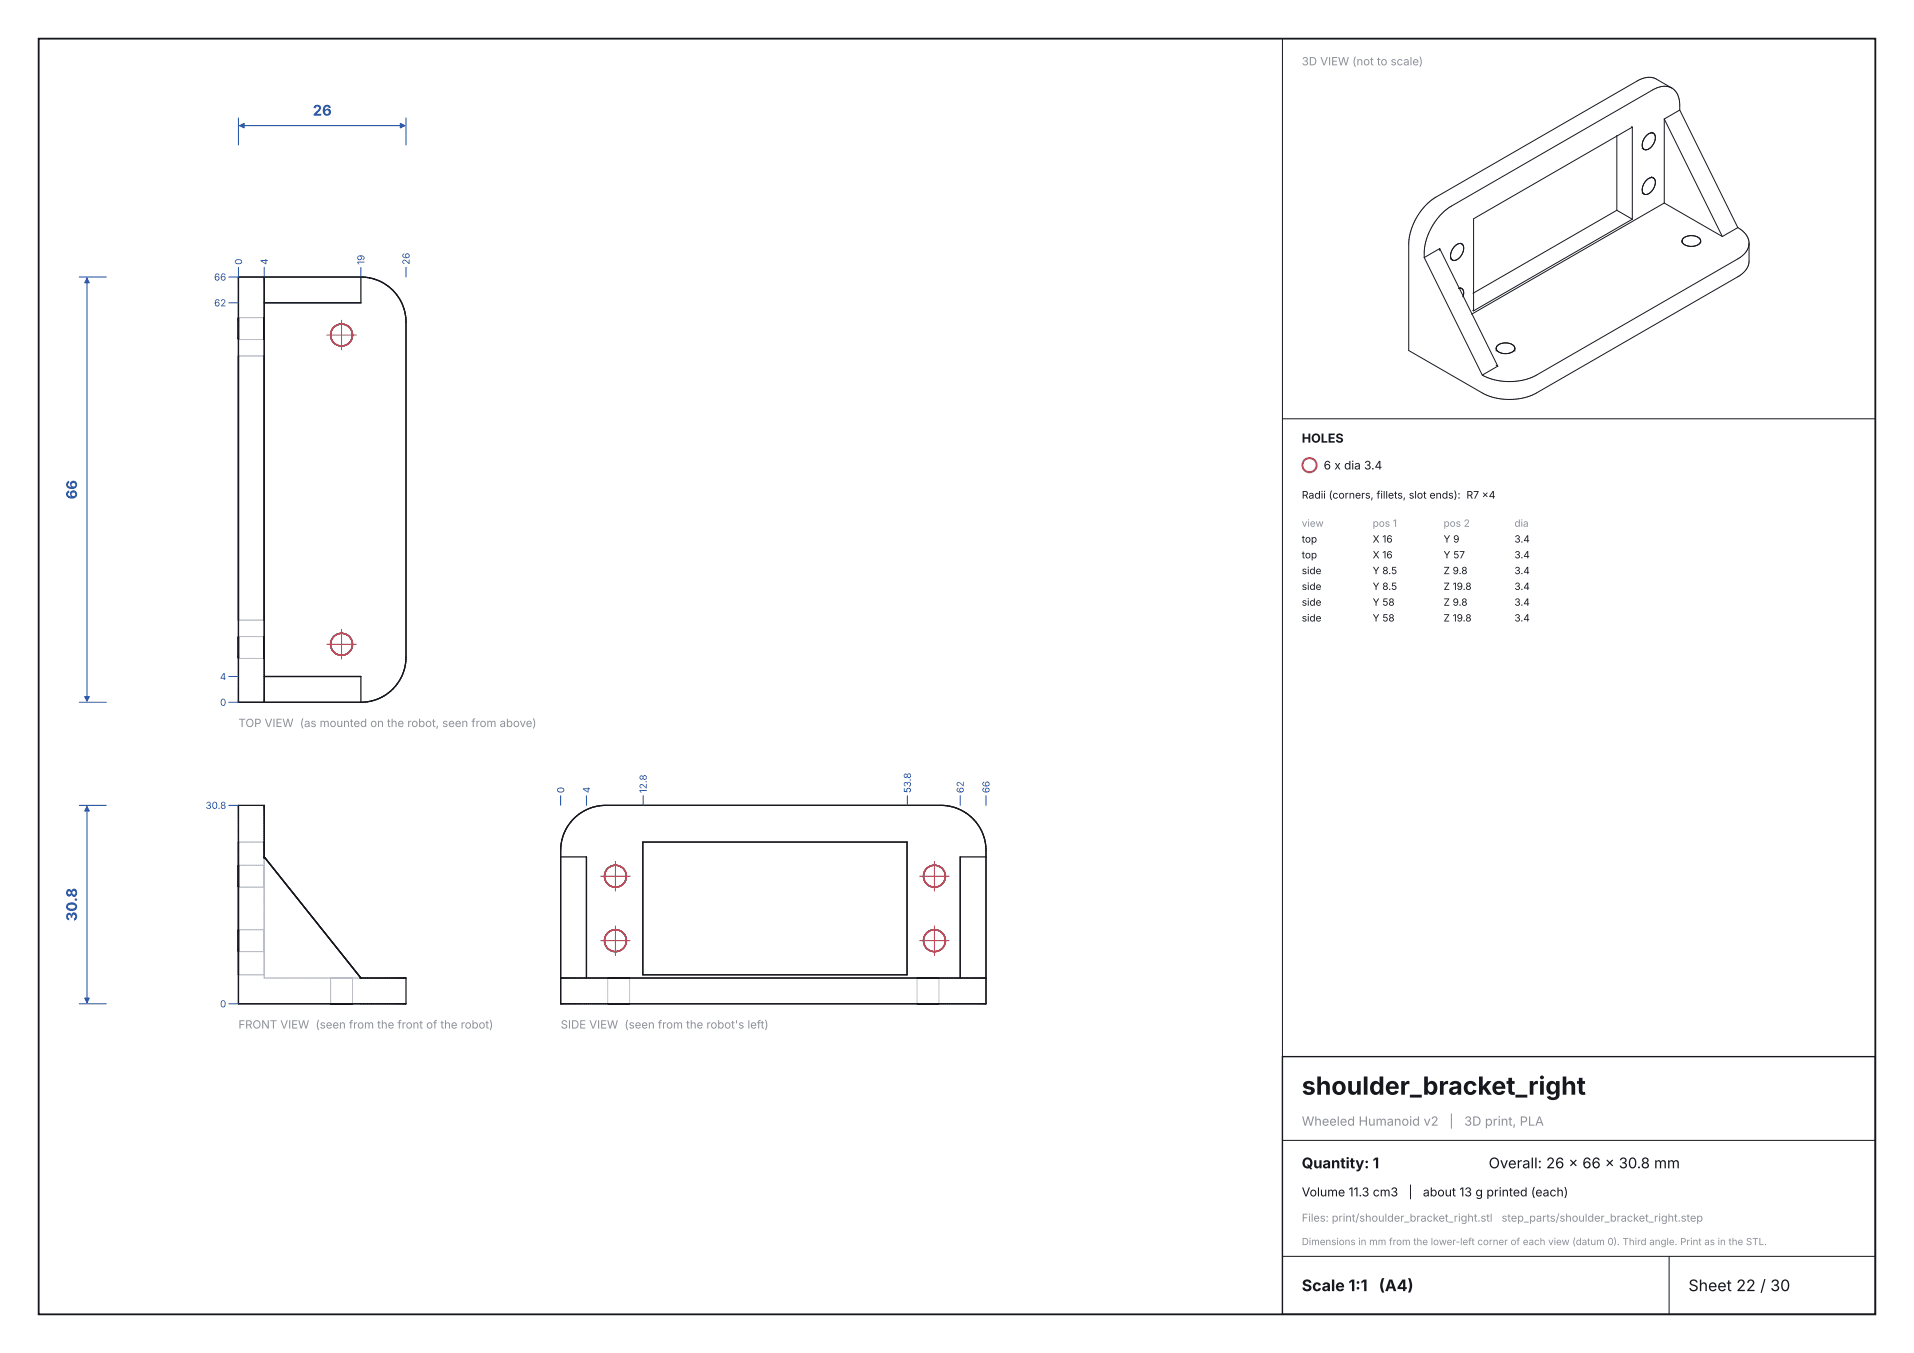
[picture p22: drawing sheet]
<svg xmlns="http://www.w3.org/2000/svg" width="297mm" height="210mm" viewBox="0 0 297 210" stroke-linecap="round" stroke-linejoin="round" font-family="sans-serif">
<defs><g id="words">
<text font-size="3.9" fill="#16181d" x="202" y="169.9">shoulder_bracket_right</text>
<g font-size="2.5" fill="#16181d">
<text x="202" y="200.4">Scale 1:1</text>
<text x="214" y="200.4">(A4)</text>
<text x="262" y="200.4">Sheet 22 / 30</text>
</g>
<g font-size="2.3" fill="#1f4fa3">
<text x="48.5" y="17.9">26</text>
<text x="11.9" y="77.5" transform="rotate(-90 11.9 77.5)">66</text>
<text x="11.9" y="143" transform="rotate(-90 11.9 143)">30.8</text>
</g>
<g font-size="2.3" fill="#16181d">
<text x="202" y="181.3">Quantity: 1</text>
<text x="231" y="181.3">Overall: 26 x 66 x 30.8 mm</text>
</g>
<g font-size="2" fill="#8a8f98">
<text x="202" y="174.7">Wheeled Humanoid v2</text>
<text x="224.9" y="174.7">|</text>
<text x="227.2" y="174.7">3D print, PLA</text>
</g>
<g font-size="1.9" fill="#16181d">
<text x="202" y="68.7">HOLES</text>
<text x="202" y="185.7">Volume 11.3 cm3</text>
<text x="218.6" y="185.7">|</text>
<text x="220.8" y="185.7">about 13 g printed (each)</text>
</g>
<g font-size="1.8" fill="#8a8f98">
<text x="202" y="10.1">3D VIEW (not to scale)</text>
<text x="37" y="112.8">TOP VIEW (as mounted on the robot, seen from above)</text>
<text x="37" y="159.6">FRONT VIEW (seen from the front of the robot)</text>
<text x="87" y="159.6">SIDE VIEW (seen from the robot's left)</text>
</g>
<text font-size="1.8" fill="#16181d" x="205.4" y="72.9">6 x dia 3.4</text>
<g font-size="1.7" fill="#8a8f98">
<text x="202" y="189.6">Files: print/shoulder_bracket_right.stl</text>
<text x="233" y="189.6">step_parts/shoulder_bracket_right.step</text>
</g>
<g font-size="1.6" fill="#16181d">
<text x="202" y="77.4">Radii (corners, fillets, slot ends): R7 x4</text>
<text x="202" y="84.2">top</text>
<text x="202" y="86.7">top</text>
<text x="202" y="89.1">side</text>
<text x="213" y="84.2">X 16</text>
<text x="213" y="86.7">X 16</text>
<text x="213" y="89.1">Y 8.5</text>
<text x="224" y="84.2">Y 9</text>
<text x="224" y="86.7">Y 57</text>
<text x="224" y="89.1">Z 9.8</text>
<text x="235" y="84.2">3.4</text>
<text x="235" y="86.7">3.4</text>
<text x="235" y="89.1">3.4</text>
<text x="202" y="91.6">side</text>
<text x="202" y="94">side</text>
<text x="213" y="91.6">Y 8.5</text>
<text x="213" y="94">Y 58</text>
<text x="224" y="91.6">Z 19.8</text>
<text x="224" y="94">Z 9.8</text>
<text x="235" y="91.6">3.4</text>
<text x="235" y="94">3.4</text>
<text x="202" y="96.5">side</text>
<text x="213" y="96.5">Y 58</text>
<text x="224" y="96.5">Z 19.8</text>
<text x="235" y="96.5">3.4</text>
</g>
<g font-size="1.6" fill="#8a8f98">
<text x="202" y="81.8">view</text>
<text x="213" y="81.8">pos 1</text>
<text x="224" y="81.8">pos 2</text>
<text x="235" y="81.8">dia</text>
</g>
<g font-size="1.5" fill="#1f4fa3">
<text x="37.6" y="41.1" transform="rotate(-90 37.6 41.1)">0</text>
<text x="41.6" y="41.1" transform="rotate(-90 41.6 41.1)">4</text>
<text x="56.6" y="41.1" transform="rotate(-90 56.6 41.1)">19</text>
<text x="63.6" y="41.1" transform="rotate(-90 63.6 41.1)">26</text>
<text x="33.2" y="43.6">66</text>
<text x="33.2" y="47.6">62</text>
<text x="34.1" y="105.6">4</text>
<text x="34.1" y="109.6">0</text>
<text x="31.9" y="125.6">30.8</text>
<text x="87.6" y="123.1" transform="rotate(-90 87.6 123.1)">0</text>
<text x="91.6" y="123.1" transform="rotate(-90 91.6 123.1)">4</text>
<text x="100.4" y="123.1" transform="rotate(-90 100.4 123.1)">12.8</text>
<text x="141.4" y="123.1" transform="rotate(-90 141.4 123.1)">53.8</text>
<text x="149.6" y="123.1" transform="rotate(-90 149.6 123.1)">62</text>
<text x="153.6" y="123.1" transform="rotate(-90 153.6 123.1)">66</text>
<text x="34.1" y="156.4">0</text>
</g>
<text font-size="1.5" fill="#8a8f98" x="202" y="193.3">Dimensions in mm from the lower-left corner of each view (datum 0). Third angle. Print as in the STL.</text>
</g></defs>
<path d="M6 6h285v198h-285z" fill="none" stroke="#16181d" stroke-width=".28"/>
<circle cx="203.2" cy="72.2" r="1.1" fill="none" stroke="#d1495b" stroke-width=".32"/>
<path d="M199 164h92v40h-92z" fill="none" stroke="#16181d" stroke-width=".21"/>
<g fill="none" stroke="#b9bdc6" stroke-width=".16" stroke-dasharray=".2 .1">
<path d="M37.1 55.2h3.8M37.1 52.7h3.8M37.1 49.3h3.8M37.1 98.8h3.8M37.1 96.2h3.8M37.1 102.2h3.8M37.1 137.7h3.9M37.1 134.3h3.9M37.1 130.7h3.8M41 136v.1M41 136v-.1M41 136.1v.1"/>
<path d="M41 135.9v-.1M41 136.2v.1M41 135.8v-.1M41 136.3h.1M41 135.7h.1M41 136.3v.1M41 135.7v-.1M41 136.4v.1M41 135.6v-.1M41 136.5v.1M41 135.5v-.1M41 136.6v.1"/>
<path d="M41 135.4v-.1M41 136.7h.1M41 135.3h.1M41 136.7v.1M41 135.3v-.1M41 136.8v.1M41 135.2v-.1M41 136.9v.1M41 135.1v-.1M41 137h.1M41 135h.1M41 137v.1"/>
<path d="M41 135v-.1M41 137.1v.1M41 134.9v-.1M41 137.2h.1M41 134.8h.1M41 137.2v.1M41 134.8v-.1M41 137.3h.1M41 134.7h.1M41 137.3v.1M41 134.7v-.1M41 137.4h.1"/>
<path d="M41 134.6h.1M41 137.4v.1M41 134.6v-.1M41 137.5h.1M41 134.5h.1M41 134.5v-.1M41 137.5v.1M41 134.4h.1M41 137.6h.1M41 137.6v.1M41 134.4v-.1M41 137.7v-.1"/>
<path d="M41 134.3v.1M41 137.6v-.1M41 134.4v.1M41 137.5v-.1M41 134.5v.1M41 137.4v-.1M41 134.6v.1M41 137.3v-.1M41 134.7v.1M41 137.2v-.1M41 134.8v.1M41 137.1v-.1"/>
<path d="M41 134.9v.1M41 137v-.1M41 135v.1M41 136.9v-.1M41 135.1v.1M41 136.8v-.1M41 135.2v.1M41 136.7v-.1M41 135.3v.1M41 136.6v-.1M41 135.4v.1M41 136.5v-.1"/>
<path d="M41 135.5v.1M41 136.4v-.1M41 135.6v.1M41 136.3v-.1M41 135.7v.1M41 136.2v-.1M41 135.8v.1M41 136.1v-.1M41 135.9v.1M37.1 147.7h3.9M37.1 144.3h3.9M37.1 151.3h3.9"/>
<path d="M41 151.8v-18.5M41 151.8h14.8M41 146v.1M41 146v-.1M41 146.1v.1M41 145.9v-.1M41 146.2v.1M41 145.8v-.1M41 146.3h.1M41 145.7h.1M41 146.3v.1M41 145.7v-.1"/>
<path d="M41 146.4v.1M41 145.6v-.1M41 146.5v.1M41 145.5v-.1M41 146.6v.1M41 145.4v-.1M41 146.7h.1M41 145.3h.1M41 146.7v.1M41 145.3v-.1M41 146.8v.1M41 145.2v-.1"/>
<path d="M41 146.9v.1M41 145.1v-.1M41 147h.1M41 145h.1M41 147v.1M41 145v-.1M41 147.1v.1M41 144.9v-.1M41 147.2h.1M41 144.8h.1M41 147.2v.1M41 144.8v-.1"/>
<path d="M41 147.3h.1M41 144.7h.1M41 147.3v.1M41 144.7v-.1M41 147.4h.1M41 144.6h.1M41 147.4v.1M41 144.6v-.1M41 147.5h.1M41 144.5h.1M41 144.5v-.1M41 147.5v.1"/>
<path d="M41 144.4h.1M41 147.6h.1M41 147.6v.1M41 144.4v-.1M41 147.7v-.1M41 144.3v.1M41 147.6v-.1M41 144.4v.1M41 147.5v-.1M41 144.5v.1M41 147.4v-.1M41 144.6v.1"/>
<path d="M41 147.3v-.1M41 144.7v.1M41 147.2v-.1M41 144.8v.1M41 147.1v-.1M41 144.9v.1M41 147v-.1M41 145v.1M41 146.9v-.1M41 145.1v.1M41 146.8v-.1M41 145.2v.1"/>
<path d="M41 146.7v-.1M41 145.3v.1M41 146.6v-.1M41 145.4v.1M41 146.5v-.1M41 145.5v.1M41 146.4v-.1M41 145.6v.1M41 146.3v-.1M41 145.7v.1M41 146.2v-.1M41 145.8v.1"/>
<path d="M41 146.1v-.1M41 145.9v.1M41 151.3v-18M51.3 155.7v-3.9M51.3 151.8h.1M51.4 151.8h.1M51.5 151.8h.1M51.6 151.8h.1M51.7 151.8h.1M51.8 151.8h.1M51.9 151.8h.1M52 151.8h.1"/>
<path d="M52.1 151.8h.1M52.2 151.8h.1M52.3 151.8h.1M52.4 151.8h.1M52.5 151.8h.1M52.6 151.8h.1M52.7 151.8h.1M52.8 151.8h.1M52.9 151.8h.1M53 151.8h.1M53.1 151.8h.1M53.2 151.8h.1"/>
<path d="M53.3 151.8h.1M53.4 151.8h.1M53.5 151.8h.1M53.6 151.8h.1M53.7 151.8h.1M53.8 151.8h.1M53.9 151.8h.1M54 151.8h.1M54.1 151.8h.1M54.2 151.8h.1M54.3 151.8h.1M54.4 151.8h.1"/>
<path d="M54.5 151.8h.1M54.6 151.8h.1M54.7 155.7v-3.9M94.3 155.7v-3.8M97.7 155.7v-3.8M142.3 155.7v-3.8M145.7 155.7v-3.8"/>
</g>
<g fill="none" stroke="#16181d" stroke-width=".19">
<path d="M41 43v66M56 43h-19v66h19M56 43v4h-15M56 43a7 7 0 0 1 7 7v52a7 7 0 0 1-7 7M41 105h15v4M41 133.2v-8.2h-4v30.8h26v-4h-7.1M41 133l15 18.8M87 133h4v18.8M89.1 127a7 7 0 0 1 4.9-2h52a7 7 0 0 1 7 7v23.8h-66v-23.8a7 7 0 0 1 2.1-5zM99.8 130.7h41v20.6h-41zM153 133h-4v18.8M87 151.8h66"/>
<circle cx="53" cy="52" r="1.7"/>
<circle cx="53" cy="100" r="1.7"/>
<circle cx="95.5" cy="136" r="1.7"/>
<circle cx="145" cy="136" r="1.7"/>
<circle cx="95.5" cy="146" r="1.7"/>
<circle cx="145" cy="146" r="1.7"/>
</g>
<g fill="none" stroke="#1f4fa3" stroke-width=".16">
<path d="M37 18.3v4.2M37.2 19.5h25.6M63 18.3v4.2M12.3 43h4.2M13.5 43.2v65.6M35.5 47h1.5M37 41.5v1.5h-1.5M41 41.5v1.5M56 41.5v1.5M63 41.5v1.5M12.3 109h4.2M35.5 109h1.5"/>
<path d="M35.5 105h1.5M12.3 125h4.2M13.5 125.2v30.4M35.5 125h1.5M87 123.5v1.5M91 123.5v1.5M99.8 123.5v1.5M140.8 123.5v1.5M149 123.5v1.5M153 123.5v1.5M12.3 155.8h4.2M35.5 155.8h1.5"/>
</g>
<g fill="#1f4fa3" stroke="#1f4fa3" stroke-width=".16">
<path d="M62.1 19.1l.7 .4-.7 .4z"/>
<path d="M37.2 19.5l.7-.4v.8z"/>
<path d="M13.5 43.2l.4 .7h-.8z"/>
<path d="M13.1 108.1h.8l-.4 .7z"/>
<path d="M13.5 125.2l.4 .7h-.8z"/>
<path d="M13.1 154.9h.8l-.4 .7z"/>
</g>
<g fill="none" stroke="#16181d" stroke-width=".16">
<path d="M199 6v198M253.2 19.7h.1M253.3 19.7l-24.6 14.3v14.2M253.3 19.7v14.3M258.2 18.5v13M258.2 18.5l9.1 18.2M259.4 13.7l-2.4-1.4a2.98 2.98 0 0 0-3 .3l-31.2 18a9.3 9.3 0 0 0-4.2 7.3v16.5l11.4 6.6a9.3 9.3 0 0 0 8.4 0l31.3-18a2.98 2.98 0 0 0 1.7-2.5v-2.7M259.4 13.7a2.98 2.98 0 0 0-3 .3l-31.2 18a9.3 9.3 0 0 0-4.2 8M259.4 13.7a2.98 2.98 0 0 1 1.3 2.7v.7M260.7 17.1l-2.5 1.4M260.7 17.1l9 18.2M221 40l9 18.2"/>
<path d="M223.4 38.6l-2.4 1.4M223.4 38.6v.3M223.4 38.6l9 18.2M226.6 37.7l.2 .2M226.8 37.9l-.3-.1-.4 .1-.7 .7-.3 1v.4l.2 .3M226.8 37.9l.2 .2 .1 .4-.3 1-.7 .8-.4 .1h-.3M250.9 32.6l-22.3 12.9M250.9 21v11.6M250.9 32.6l2.4 1.4M253.3 34l-24.6 14.2M254.8 29.9l.3 .2M254.8 23l.3 .2"/>
<path d="M256.2 27.4l.4 .2M256.3 20.5l.3 .2M256.5 20.7l-.3-.1-.4 .2-.7 .8-.3 1 .1 .4 .2 .2M256.5 20.7h.1M256.6 27.6h-.4l-.4 .1-.7 .7-.3 1.1 .1 .4 .2 .2M256.6 20.7l.2 .2 .1 .4-.3 1.1-.8 .7-.4 .2-.3-.1M256.6 27.6l.1 .2M256.7 27.8h.1M256.7 27.8l.1 .7-.3 .9-.7 .7-.4 .1-.3-.1M258.2 31.5l-29.8 17.3M258.2 31.5l9.1 5.2M261 37.4l.1-.3 .4-.3 .9-.2 1.1 .2 .3 .3 .1 .3"/>
<path d="M261 37.4v.3M261 37.4l.1 .3 .3 .3 1.1 .2 .9-.2 .4-.3 .1-.3M263.9 37.4v.3M269.7 35.3l-2.4 1.4M269.7 35.3a2.98 2.98 0 0 1 1.7 2.5M271.4 37.8a2.98 2.98 0 0 1-1.7 2.4l-31.3 18a9.3 9.3 0 0 1-8.4 0M225.1 40.2l.3 .2M225.3 40.3h.1M225.3 40.3l.1 .1M226.3 44.8h.5M226.6 44.6l.2 .2M226.8 44.8h.1"/>
<path d="M226.9 44.8v.1M226.9 44.9l.2 .4-.1 .8M228.5 48.2h.2M232.2 56.7l.2 .1M232.2 54l.1-.2 .3-.3 1-.3 1 .3 .4 .2 .1 .4M232.2 54v.5M232.2 54l.1 .4 .3 .2 1 .3 1-.2 .3-.3 .2-.3M232.4 56.8l-2.4 1.4M235.1 54.1v.4M199 65h92M199 177h92M199 195h92"/>
<path d="M259 195v9"/>
</g>
<g fill="none" stroke="#d1495b" stroke-width=".25">
<circle cx="53" cy="52" r="1.7"/>
<circle cx="53" cy="100" r="1.7"/>
<circle cx="95.5" cy="136" r="1.7"/>
<circle cx="145" cy="136" r="1.7"/>
<circle cx="95.5" cy="146" r="1.7"/>
<circle cx="145" cy="146" r="1.7"/>
</g>
<path d="M50.7 52h4.6M53 49.7v4.6M50.7 100h4.6M53 97.7v4.6M93.2 136h4.6M95.5 133.7v4.6M142.7 136h4.6M145 133.7v4.6M93.2 146h4.6M95.5 143.7v4.6M142.7 146h4.6M145 143.7v4.6" fill="none" stroke="#d1495b" stroke-width=".16"/>
<use href="#words"/>
</svg>
